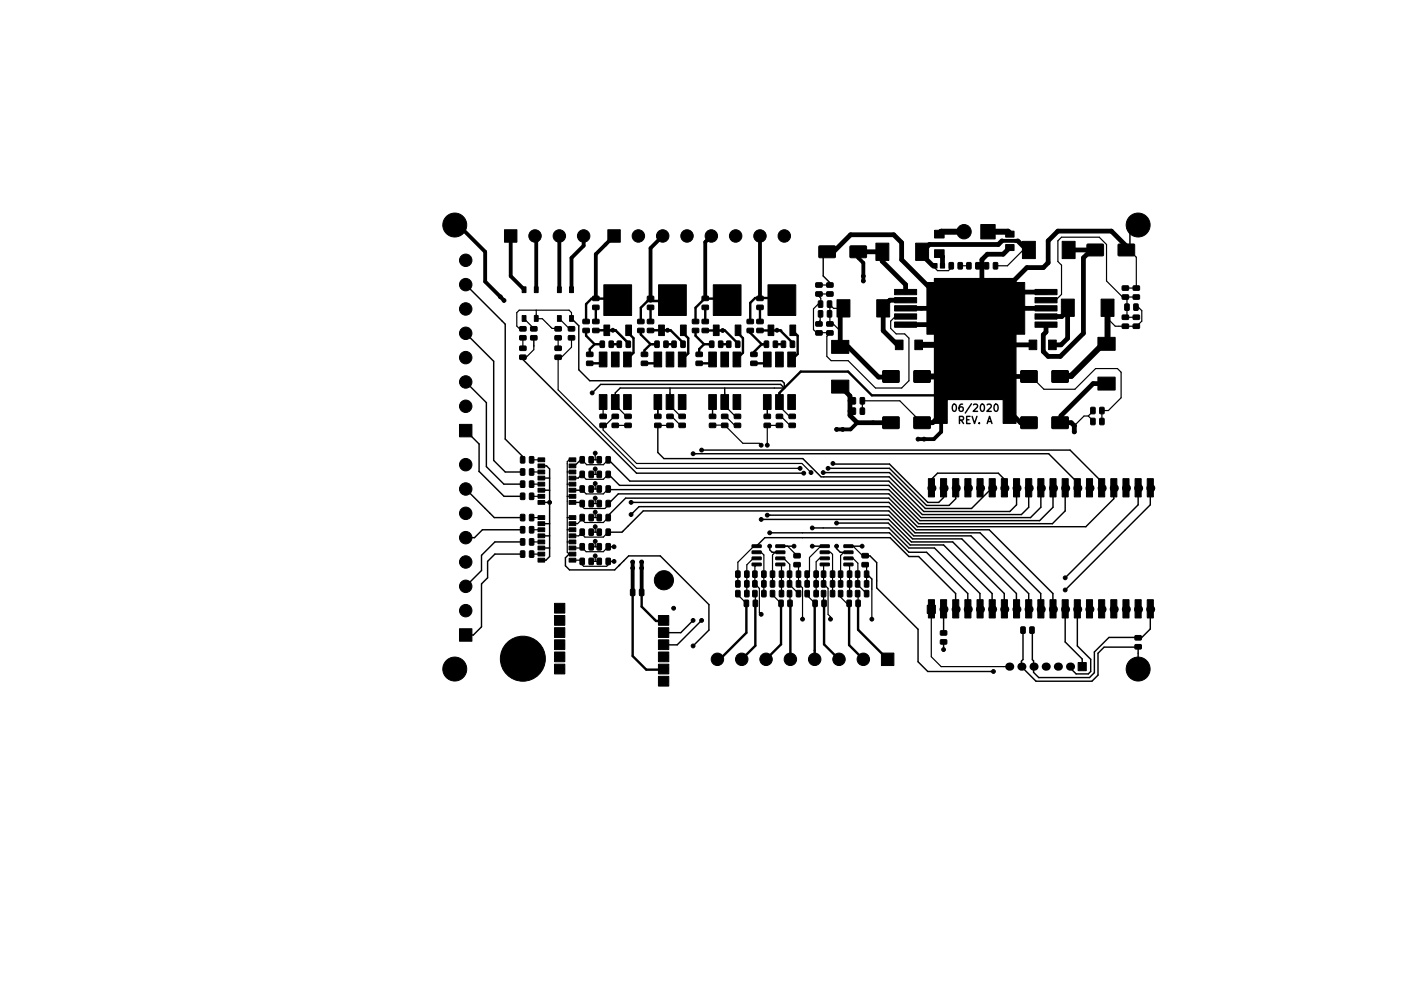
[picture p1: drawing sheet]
<svg xmlns="http://www.w3.org/2000/svg" width="297mm" height="210mm" viewBox="0 0 297 210" stroke-linecap="round" stroke-linejoin="round" font-family="sans-serif">
<defs><g id="words">
<g font-size="2.1">
<text x="199.9" y="86">06/2020</text>
<text x="200.2" y="88.5">REV. A</text>
</g>
</g></defs>
<g fill="none" stroke="#000" stroke-width=".3">
<path d="M95 47h.8M97.3 59.4l8.2 8.3v24l3.7 3.6v.7M172 52.6v5l1.4 1.4v.5M237.7 47l-1.7 1.7v3.5M97.3 69.6l5.8 5.8v20.7l2.4 2.4h3.7M97.3 79.8l4.3 4.3v13.3l3.7 3.7h3.9M109.2 74.7v.4l23.8 23.7h34.9M111.5 70.6v1.8M119.4 66v.8M119.4 66.5l1.5 1.5v9.2l2.3 2.3h40.1l.5 .5v1M97.3 89.9l2.8 2.8v5.7l5.2 5.2h3.9M112.8 97.1l.1 .2h1.3l.6 .6v18.3l-.8 .8h-.9"/>
<path d="M113.1 99.8h1.7M121.7 96.1h-.5l-1.2 1.2h-.4M121.7 98.9l-.9 .9h-1.2M126 88.8v.5M127 98.9l2.4 2.4h56.3l6.7 6.8h22.9l2.1-2.2v-4M127 99.2h.3M127.1 96l4.5 4.5h54.1l7 6.9h20.7l1.5-1.5v-4M137.4 88.8v5.7l1.3 1.3h29l3.8 3.8h14.2l7.3 7.2h17.9l1.4-1.4v-3.5M137.4 83.9v3M140 81v2.9M144.8 94.7h74.3l5.9 6M146.6 94h76.9l6.6 6.6v1.3"/>
<path d="M148.8 83.9v3M151.4 81v2.9M160.3 83.8v3.1M162.8 82v1.9M163.8 81h-34.3l-1 1v1.8M163.8 81l-.7-.7h-37.6l-1.8 1.7M169.4 98.5v.2M172 98.7h13.8l7.5 7.5h9.6l4.4-4.4M173 97.8h12.8l7.7 7.7h4.7l1.4-1.4v-2.2M174 96.8l.1 .1h11.7l8 8h2.3l1-1v-2M195.6 80.8h.2M199.1 84.5l.2-.1a.8 .8 0 0 1 .5 .7 .8 .8 0 0 1-.5 .8l-.2-.2-.2-.4z"/>
<path d="M207.8 84.5l.2-.1a.8 .8 0 0 1 .5 .7 .8 .8 0 0 1-.5 .8l-.2-.2-.2-.4zM97.3 102.1l6 6h5.7M109.1 110.6h-8.3l-1.7 1.7h-1.8M109.2 113.2h-5.8l-2.8 2.7v3.2l-3.3 3.3M109.2 115.7h-5.8l-1.5 1.5v3.4l-1.3 1.3v9l-1.7 1.7h-1.6M113.1 104.9h1.7M113.1 102.4h1.7M113.1 109.3h1.7M113.1 111.9h1.7M113.1 114.4h1.7M118.9 115.7l-.8 .8v1.6l.9 .9h9.4l2.9-2.9h6.6l10.2 10.1v5.4l-3.3 3.3M119.6 104.9h1.7l.4 .4"/>
<path d="M121.7 102l-.4 .4h-1.7M127 111.1h2.9l4.5-4.4h51.3l5.2 5.2h11.9l12.1 12v3.3M127 102h.3M127 111.1l.1 .1M127 114.2h1.3M127 117.2h1.3M131.8 104.9h53.9l5.7 5.7h15.2l13.3 13.3v3.3M131.8 107.4l1.7-1.6h52.2l5.4 5.4h13.6l12.7 12.7v3.3M158 114l1.8-1.7h26.1l4 3.9h2l7.7 7.7v3.3M159 108.5h26.7l4.7 4.7h8.6l10.8 10.7v3.3M160.3 107.6h25.4l4.9 4.9h10.3l11.4 11.4v3.3M160.8 114v.8l.5 .5h1.7"/>
<path d="M160.8 111.2h25l4.1 4.1h3.6l8.7 8.6v3.3M163 114h2.9M169.7 110.2h16l4.2 4.2h5.3l9.5 9.5v3.3M169.7 114h2.6M174.8 114v.5l.7 .8h1.7M174.8 109.2h10.7l4.6 4.6h7l10.1 10.1v3.3M177.2 114h2.9M180.7 116.1h1l1.4 1.4v5.3l8.7 8.6v6.8l2 2h13.7M181.1 119.9l1 1v2.1M194.6 101.9v-1.8l1.2-1.3h12.7l1.3 1.3v2M220 101.9v4l-2.8 2.8h-25l-6.5-6.5h-58.6l-.1-.1M222.5 101.9v4.8l-2.7 2.6h-27.9l-6.2-6.2h-56.5l-2.1 2.1"/>
<path d="M232.7 101.9v2.2l-5.9 5.9h-35.2l-5.9-6h-55l-3.6 3.6M237.7 101.8v3.6l-15.2 15.2M240.3 101.9v3.5l-17.8 17.8M144.8 129.5l-2.6 2.6h-3.5M146.6 129.5l-5.1 5.1h-2.8M197.1 127.2l-.3 .3M197.1 127.7v4.5M197.1 128h.1M197.1 134.1v1.5M213.7 131.6v.1M213.7 131.9v5.8l-.3 .3v1.2l3 3h11.7l1.3-1.2v-4.6l1.2-1.3h7.1M213.7 131.7v.4"/>
<path d="M213.9 131.6l-.2 .1M215.6 131.6v6.1l.3 .3v2.4l1.1 1.1h10.6l1-1v-4.4l3-3h6.1M222.5 127.8v6.2l3.6 3.6v1.6M225 127.8v7.1l2.8 2.8v2.5l-.5 .5h-2.5l-1.3-1.3v-.2M237.7 135v4.7M240.3 127.8v3.5l-1.9 1.9h-.7"/>
</g>
<g fill="#000" stroke="#000" stroke-width=".21">
<path d="M105.4 48h2.6v2.6h-2.6zM127 48h2.6v2.6h-2.6zM170.4 59.1h1.3v.8l-1.2 .1zM172.7 59.1h1.2l.1 .8-1.2 .1zM171.1 51.4h3.3l.1 .2v2.1l-.2 .1h-3.2l-.1-.2zM177.6 51.4h3.3l.1 .2v2.1l-.2 .1h-3.2l-.1-.2zM183 50.8h2.7v3.6h-2.7zM191.3 50.8h2.7v3.6h-2.7zM194.9 55h.8v1h-.8zM195.2 52.2h2v1.6h-2zM195.2 48.1h2v1.6h-2zM196.4 55h.9v1h-.9z"/>
<path d="M198.3 54.9h.9l-.1 1.3-.8-.1zM200.2 54.9h.8v1.3l-.9-.1zM202 54.9h.8v1.3l-.9-.1zM203.8 54.9h.9l-.1 1.3-.8-.1zM205.7 54.9h.8v1.3l-.9-.1zM204.9 46.9h3v3h-3zM207.5 54.9h.9l-.1 1.3-.8-.1zM210.1 51.1h1.7v1.2h-1.7zM210.1 48.3h1.7v1.2h-1.7zM213.6 50.4h2.7v3.6h-2.7zM204.7 59h9.4v10.8h-9.4zM221.9 50.4h2.7v3.6h-2.7z"/>
<path d="M227.1 51h3.3l.1 .2v2.1l-.2 .1h-3.2l-.1-.2zM234.4 59.7h1.3v.8l-1.2 .1zM233.6 51h3.3l.1 .2v2.1l-.2 .1h-3.2l-.1-.2zM236.7 59.7h1.3v.8l-1.2 .1zM109.1 65.9h.8v1.2h-.8zM109.1 59.9h.8v1.2h-.8zM108.6 74.2l1.2-.1 .1 .9h-1.3zM108.6 72.3h1.2l.1 .8-1.3 .1zM108.6 70.1h1.2l.1 .8-1.3 .1zM108.6 68.2h1.2l.1 .8-1.3 .1zM111.6 59.9h.8v1.2h-.8zM111.6 65.9h.8v1.2h-.8z"/>
<path d="M110.9 70.1h1.2l.1 .8-1.3 .1zM110.9 68.2h1.2l.1 .8-1.3 .1zM116.4 65.9h.8v1.2h-.8zM116.4 59.9h.8v1.2h-.8zM116 74.2l1.2-.1v.9h-1.2zM116 72.3h1.2v.8l-1.2 .1zM116 70.1h1.2v.8l-1.2 .1zM116 68.2h1.2v.8l-1.2 .1zM119 59.9h.8v1.2h-.8zM119 65.9h.8v1.2h-.8zM118.8 70.1h1.2v.8l-1.2 .1zM118.8 68.2h1.2v.8l-1.2 .1z"/>
<path d="M121.8 68.6h1.2l.1 .8-1.3 .1zM121.8 66.7h1.2l.1 .8-1.3 .1zM122.6 75.4h1.2v.8l-1.2 .1zM122.6 73.6l1.2-.1v.9h-1.2zM123.8 61.9h1.3v.8h-1.2zM123.8 63.8l1.3-.1v.9h-1.2zM123.8 68.6h1.3v.8l-1.2 .1zM123.8 66.7h1.3v.8l-1.2 .1zM125.4 71.2l.9 .1-.1 1.2h-.8zM125.2 73.5h1.6v3.1h-1.6zM126.2 67.9h1.2v2.2h-1.2zM127.3 71.2l.8 .1v1.2h-.9z"/>
<path d="M127.7 73.5h1.6v3.1h-1.6zM128.9 71.2l.9 .1-.1 1.2h-.8zM130.8 71.2l.9 .1-.1 1.2h-.8zM130.3 73.5h1.6v3.1h-1.6zM130.7 67.9h1.2v2.2h-1.2zM126.1 59.5h5.8v6.4h-5.8zM133.2 68.6h1.2l.1 .8-1.2 .1zM133.2 66.7h1.2l.1 .8-1.2 .1zM134 75.4h1.2l.1 .8-1.3 .1zM134 73.6l1.2-.1 .1 .9h-1.3zM135.3 61.9h1.2v.8h-1.2zM135.3 63.8l1.2-.1v.9h-1.2z"/>
<path d="M135.3 68.6h1.2v.8l-1.2 .1zM135.3 66.7h1.2v.8l-1.2 .1zM136.8 71.2l.9 .1-.1 1.2h-.8zM136.6 73.5h1.6v3.1h-1.6zM137.6 67.9h1.2v2.2h-1.2zM138.7 71.2l.9 .1-.1 1.2h-.8zM139.2 73.5h1.6v3.1h-1.6zM140.4 71.2l.8 .1v1.2h-.9zM142.3 71.2l.8 .1-.1 1.2h-.8zM141.7 73.5h1.6v3.1h-1.6zM142.1 67.9h1.2v2.2h-1.2zM137.6 59.5h5.8v6.4h-5.8z"/>
<path d="M144.7 68.6h1.2v.8l-1.2 .1zM144.7 66.7h1.2v.8l-1.2 .1zM145.4 75.4h1.2l.1 .8-1.2 .1zM145.4 73.6l1.2-.1 .1 .9h-1.2zM146.7 61.9h1.2l.1 .8h-1.3zM146.7 63.8l1.2-.1 .1 .9h-1.3zM146.7 68.6h1.2l.1 .8-1.3 .1zM146.7 66.7h1.2l.1 .8-1.3 .1zM148.3 71.2l.8 .1-.1 1.2h-.8zM148 73.5h1.6v3.1h-1.6zM149 67.9h1.2v2.2h-1.2zM150.1 71.2l.9 .1-.1 1.2h-.8z"/>
<path d="M150.6 73.5h1.6v3.1h-1.6zM151.8 71.2l.9 .1-.1 1.2h-.8zM153.7 71.2l.8 .1v1.2h-.8zM153.1 73.5h1.6v3.1h-1.6zM153.6 67.9h1.2v2.2h-1.2zM149 59.5h5.8v6.4h-5.8zM156.1 68.6h1.2l.1 .8-1.3 .1zM156.1 66.7h1.2l.1 .8-1.3 .1zM156.9 75.4h1.2v.8l-1.2 .1zM156.9 73.6l1.2-.1v.9h-1.2zM158.1 61.9h1.2l.1 .8h-1.2zM158.1 63.8l1.2-.1 .1 .9h-1.2z"/>
<path d="M158.1 68.6h1.2l.1 .8-1.2 .1zM158.1 66.7h1.2l.1 .8-1.2 .1zM159.7 71.2l.8 .1v1.2h-.8zM159.5 73.5h1.6v3.1h-1.6zM160.4 67.9h1.2v2.2h-1.2zM161.6 71.2l.8 .1v1.2h-.9zM162 73.5h1.6v3.1h-1.6zM163.2 71.2l.9 .1-.1 1.2h-.8zM165.1 71.2l.9 .1-.1 1.2h-.8zM164.6 73.5h1.6v3.1h-1.6zM165 67.9h1.2v2.2h-1.2zM160.4 59.5h5.8v6.4h-5.8z"/>
<path d="M170.4 69.1h1.3v.8l-1.2 .1zM170.4 67.2h1.3v.8l-1.2 .1zM170.4 61l1.3-.1v.9h-1.2zM171 64.9h.8v1.3l-.8-.1zM171 62.9h.8v1.3l-.8-.1zM172.9 64.9h.8v1.3l-.9-.1zM172.9 62.9h.8v1.3l-.9-.1zM173.7 71.1h3.6v2.7h-3.6zM173.7 79.4h3.6v2.7h-3.6zM172.7 69.1h1.2l.1 .8-1.2 .1zM172.7 67.2h1.2l.1 .8-1.2 .1zM172.7 61l1.2-.1 .1 .9h-1.2z"/>
<path d="M174.8 62.6h2.7v3.6h-2.7zM183.1 62.6h2.7v3.6h-2.7zM186.9 67.2h4.6v1.1h-4.6zM186.9 65.5h4.6v1.1h-4.6zM186.9 63.8h4.6v1.1h-4.6zM186.9 62.1h4.6v1.1h-4.6zM186.9 60.4h4.6v1.1h-4.6zM187 71h1.6v2h-1.6zM184.4 77.4h3.3l.2 .2-.1 2.1-.2 .2-3.1-.1-.1-.2zM191.1 71h1.6v2h-1.6zM193.6 59h9.4v10.8h-9.4zM190.9 77.4h3.3l.2 .2-.1 2.1-.2 .2-3.1-.1-.1-.2z"/>
<path d="M213.3 77.4h3.3l.1 .2-.1 2.1-.2 .2-3.1-.1-.1-.2zM215 71h1.6v2h-1.6zM219 71h1.6v2h-1.6zM216.2 60.4h4.6v1.1h-4.6zM216.2 62.1h4.6v1.1h-4.6zM216.2 63.8h4.6v1.1h-4.6zM216.2 65.5h4.6v1.1h-4.6zM216.2 67.2h4.6v1.1h-4.6zM221.7 62.5h2.7v3.6h-2.7zM219.8 77.4h3.3l.1 .2-.1 2.1-.2 .2-3.1-.1-.1-.2zM229.3 70.4h3.6v2.7h-3.6zM229.3 78.7h3.6v2.7h-3.6z"/>
<path d="M230 62.5h2.7v3.6h-2.7zM234.4 65.8h1.3v.8l-1.2 .1zM234.4 67.7h1.3v.8l-1.2 .1zM234.4 61.6h1.3v.8l-1.2 .1zM235 63.5h.9l-.1 1.3-.8-.1zM236.9 63.5h.8v1.3l-.9-.1zM236.7 61.6h1.3v.8l-1.2 .1zM236.7 65.8h1.3v.8l-1.2 .1zM236.7 67.7h1.3v.8l-1.2 .1zM96 88.6h2.6v2.6h-2.6zM108.8 97.9l.8 .1v1.2l-.9-.1zM108.8 95.4h.8v1.3l-.9-.1z"/>
<path d="M110.6 97.9l.9 .1-.1 1.2-.8-.1zM110.6 95.4h.9l-.1 1.3-.8-.1zM112.4 98.1h1.4v.8h-1.4zM112.4 96.9h1.4v.8h-1.4zM112.4 95.6h1.4v.8h-1.4zM118.9 95.6h1.4v.8h-1.4zM118.9 96.9h1.4v.8h-1.4zM118.9 98.1h1.4v.8h-1.4zM121.2 98.4l.9 .1-.1 1.2-.8-.1zM121.2 95.4h.9l-.1 1.3-.8-.1zM123.1 98.4l.8 .1v1.2l-.9-.1zM123.1 95.4h.8v1.3l-.9-.1z"/>
<path d="M124.8 98.4l.8 .1v1.2l-.9-.1zM124.8 95.4h.8v1.3l-.9-.1zM125.4 88.4h1.2v.8l-1.2 .1zM125.4 86.5h1.2v.8l-1.2 .1zM125.2 82.4h1.6v3.1h-1.6zM126.6 98.4l.9 .1-.1 1.2-.8-.1zM126.6 95.4h.9l-.1 1.3-.8-.1zM127.9 86.5h1.2l.1 .8-1.3 .1zM127.9 88.4h1.2l.1 .8-1.3 .1zM127.7 82.4h1.6v3.1h-1.6zM130.6 88.4h1.2v.8l-1.2 .1zM130.6 86.5h1.2v.8l-1.2 .1z"/>
<path d="M130.3 82.4h1.6v3.1h-1.6zM136.8 88.4h1.2l.1 .8-1.3 .1zM136.8 86.5h1.2l.1 .8-1.3 .1zM136.6 82.4h1.6v3.1h-1.6zM139.3 88.4h1.2l.1 .8-1.2 .1zM139.3 86.5h1.2l.1 .8-1.2 .1zM139.2 82.4h1.6v3.1h-1.6zM141.9 88.4h1.2l.1 .8-1.3 .1zM141.9 86.5h1.2l.1 .8-1.3 .1zM141.7 82.4h1.6v3.1h-1.6zM148.2 88.4h1.2l.1 .8-1.2 .1zM148.2 86.5h1.2l.1 .8-1.2 .1z"/>
<path d="M148 82.4h1.6v3.1h-1.6zM150.8 88.4h1.2v.8l-1.2 .1zM150.8 86.5h1.2v.8l-1.2 .1zM150.6 82.4h1.6v3.1h-1.6zM153.4 88.4h1.2l.1 .8-1.2 .1zM153.4 86.5h1.2l.1 .8-1.2 .1zM153.1 82.4h1.6v3.1h-1.6zM159.6 88.4h1.3v.8l-1.2 .1zM159.6 86.5h1.3v.8l-1.2 .1zM159.5 82.4h1.6v3.1h-1.6zM162.2 88.4h1.2l.1 .8-1.3 .1zM162.2 86.5h1.2l.1 .8-1.3 .1z"/>
<path d="M162 82.4h1.6v3.1h-1.6zM164.9 88.4h1.2v.8l-1.2 .1zM164.9 86.5h1.2v.8l-1.2 .1zM164.6 82.4h1.6v3.1h-1.6zM177.8 83.1h.9l-.1 1.2h-.8zM177.8 85.2l.9 .1-.1 1.2-.8-.1zM179.7 83.1h.9l-.1 1.2h-.8zM179.7 85.2l.9 .1-.1 1.2-.8-.1zM184.4 87.1h3.3l.2 .2-.1 2.1-.2 .1h-3.1l-.1-.2zM190.9 87.1h3.3l.2 .2-.1 2.1-.2 .1h-3.1l-.1-.2zM193.9 99.9h1.3v3.9h-1.3zM196.5 99.9h1.2v3.9h-1.2z"/>
<path d="M199 99.9h1.3v3.9h-1.3zM201.5 99.9h1.3v3.9h-1.3zM204.1 99.9h1.3v3.9h-1.3zM206.6 99.9h1.3v3.9h-1.3zM209.2 99.9h1.2v3.9h-1.2zM211.7 99.9h1.3v3.9h-1.3zM214.2 99.9h1.3v3.9h-1.3zM213.3 87.1h3.3l.1 .2-.1 2.1-.2 .1h-3.1l-.1-.2zM216.8 99.9h1.3v3.9h-1.3zM219.3 99.9h1.3v3.9h-1.3zM219.8 87.1h3.3l.1 .2-.1 2.1-.2 .1h-3.1l-.1-.2zM221.9 99.9h1.2v3.9h-1.2z"/>
<path d="M224.4 99.9h1.3v3.9h-1.3zM226.9 99.9h1.3v3.9h-1.3zM227.9 87.4h.8v1.3l-.8-.1zM227.9 85.1h.8v1.3l-.8-.1zM229.8 87.4h.8v1.3l-.9-.1zM229.8 85.1h.8v1.3l-.9-.1zM229.5 99.9h1.3v3.9h-1.3zM232 99.9h1.3v3.9h-1.3zM234.6 99.9h1.2v3.9h-1.2zM237.1 99.9h1.3v3.9h-1.3zM239.6 99.9h1.3v3.9h-1.3zM108.8 115.1h.8v1.3l-.9-.1z"/>
<path d="M108.8 112.5l.8 .1v1.2l-.9-.1zM108.8 110h.8v1.3l-.9-.1zM108.8 107.4l.8 .1v1.2h-.9zM108.8 103h.8v1.3l-.9-.1zM108.8 100.5h.8v1.2h-.9zM110.6 115.1h.9l-.1 1.3-.8-.1zM110.6 112.5l.9 .1-.1 1.2-.8-.1zM110.6 110h.9l-.1 1.3-.8-.1zM110.6 107.4l.9 .1-.1 1.2h-.8zM110.6 103h.9l-.1 1.3-.8-.1zM110.6 100.5h.9l-.1 1.2h-.8zM112.4 116.6h1.4v.8h-1.4z"/>
<path d="M112.4 115.3h1.4v.8h-1.4zM112.4 114h1.4v.8h-1.4zM112.4 112.8h1.4v.8h-1.4zM112.4 111.5h1.4v.8h-1.4zM112.4 110.2h1.4v.8h-1.4zM112.4 108.9h1.4v.8h-1.4zM112.4 107.7h1.4v.8h-1.4zM112.4 104.5h1.4v.8h-1.4zM112.4 103.2h1.4v.8h-1.4zM112.4 102h1.4v.8h-1.4zM112.4 100.7h1.4v.8h-1.4zM112.4 99.4h1.4v.8h-1.4z"/>
<path d="M118.9 107.7h1.4v.8h-1.4zM118.9 108.9h1.4v.8h-1.4zM118.9 110.2h1.4v.8h-1.4zM118.9 111.5h1.4v.8h-1.4zM118.9 112.8h1.4v.8h-1.4zM118.9 114h1.4v.8h-1.4zM118.9 115.3h1.4v.8h-1.4zM118.9 116.6h1.4v.8h-1.4zM118.9 99.4h1.4v.8h-1.4zM118.9 100.7h1.4v.8h-1.4zM118.9 102h1.4v.8h-1.4zM118.9 103.2h1.4v.8h-1.4z"/>
<path d="M118.9 104.5h1.4v.8h-1.4zM121.2 116.6h.9l-.1 1.3-.8-.1zM121.2 113.5l.9 .1-.1 1.2h-.8zM121.2 110.5h.9l-.1 1.3-.8-.1zM121.2 107.4l.9 .1-.1 1.2h-.8zM121.2 104.5l.9 .1-.1 1.2-.8-.1zM121.2 101.5h.9l-.1 1.3-.8-.1zM123.1 116.6h.8v1.3l-.9-.1zM123.1 113.5l.8 .1v1.2h-.9zM123.1 110.5h.8v1.3l-.9-.1zM123.1 107.4l.8 .1v1.2h-.9zM123.1 104.5l.8 .1v1.2l-.9-.1z"/>
<path d="M123.1 101.5h.8v1.3l-.9-.1zM124.8 116.6h.8v1.3l-.9-.1zM124.8 113.5l.8 .1v1.2h-.9zM124.8 110.5h.8v1.3l-.9-.1zM124.8 107.4l.8 .1v1.2h-.9zM124.8 104.5l.8 .1v1.2l-.9-.1zM124.8 101.5h.8v1.3l-.9-.1zM126.6 116.6h.9l-.1 1.3-.8-.1zM126.6 113.5l.9 .1-.1 1.2h-.8zM126.6 110.5h.9l-.1 1.3-.8-.1zM126.6 107.4l.9 .1-.1 1.2h-.8zM126.6 104.5l.9 .1-.1 1.2-.8-.1z"/>
<path d="M126.6 101.5h.9l-.1 1.3-.8-.1zM153.7 119.3h.9l-.1 1.2h-.8zM155.6 119.3h.9l-.1 1.2h-.8zM157.3 119.3h.8v1.2h-.9zM157.1 117.6h1.8l.1 .4-.1 .1h-1.7zM157.1 116.3h1.8l.1 .5-.1 .1h-1.7zM157.1 115.1l1.8-.1 .1 .5-.1 .1h-1.7zM157.1 113.8l1.8-.1 .1 .5-.1 .1h-1.7zM159.1 119.3h.9l-.1 1.2h-.8zM161 119.3h.8l-.1 1.2h-.8zM162.8 119.3h.9l-.1 1.2h-.8zM162.1 113.8l1.8-.1 .1 .5-.2 .1h-1.7z"/>
<path d="M162.1 115.1l1.8-.1 .1 .5-.2 .1h-1.7zM162.1 116.3h1.8l.1 .5-.2 .1h-1.7zM162.1 117.6h1.8l.1 .4-.2 .1h-1.7zM164.5 119.3h.9l-.1 1.2h-.8zM165.9 117.5h1.2l.1 .8h-1.3zM165.9 115.6h1.2l.1 .8-1.3 .1zM166.4 119.3h.8v1.2h-.8zM168.2 119.3h.9l-.1 1.2h-.8zM170.1 119.3h.8v1.2h-.9zM171.6 119.3h.9l-.1 1.2h-.8zM171.3 117.6h1.8l.1 .4-.1 .1h-1.7zM171.3 116.3h1.8l.1 .5-.1 .1h-1.7z"/>
<path d="M171.3 115.1l1.8-.1 .1 .5-.1 .1h-1.7zM171.3 113.8l1.8-.1 .1 .5-.1 .1h-1.7zM173.5 119.3h.9l-.1 1.2h-.8zM175.2 119.3h.8v1.2h-.9zM177.1 119.3h.8l-.1 1.2h-.8zM176.3 113.8l1.8-.1 .1 .5-.1 .1h-1.7zM176.3 115.1l1.8-.1 .1 .5-.1 .1h-1.7zM176.3 116.3h1.8l.1 .5-.1 .1h-1.7zM176.3 117.6h1.8l.1 .4-.1 .1h-1.7zM178.7 119.3h.9l-.1 1.2h-.8zM180.1 117.5h1.2l.1 .8h-1.3zM180.1 115.6h1.2l.1 .8-1.3 .1z"/>
<path d="M180.6 119.3h.9l-.1 1.2h-.8zM96 131.3h2.6v2.6h-2.6zM115.8 128.5h2.2v2.1h-2.2zM115.8 126h2.2v2h-2.2zM115.8 131.1h2.2v2h-2.2zM115.8 133.6h2.2v2h-2.2zM115.8 136.1h2.2v2.1h-2.2zM115.8 138.7h2.2v2h-2.2zM131.7 123.1h.9l-.1 1.3-.8-.1zM133.6 123.1h.9l-.1 1.3-.8-.1zM137.5 136.1h2.2v2.1h-2.2zM137.5 133.6h2.2v2h-2.2z"/>
<path d="M137.5 138.7h2.2v2h-2.2zM137.5 131.1h2.2v2h-2.2zM137.5 128.5h2.2v2.1h-2.2zM153.7 121.3h.9l-.1 1.3-.8-.1zM153.7 123.3l.9 .1-.1 1.2-.8-.1zM155.5 125.3l.9 .1-.1 1.2h-.8zM155.6 121.3h.9l-.1 1.3-.8-.1zM155.6 123.3l.9 .1-.1 1.2-.8-.1zM157.3 121.3h.8v1.3l-.9-.1zM157.3 123.3l.8 .1v1.2l-.9-.1zM157.4 125.3l.8 .1v1.2h-.9zM159.1 121.3h.9l-.1 1.3-.8-.1z"/>
<path d="M159.1 123.3l.9 .1-.1 1.2-.8-.1zM161 121.3h.8l-.1 1.3-.8-.1zM161 123.3l.8 .1-.1 1.2-.8-.1zM162.7 125.3l.9 .1-.1 1.2h-.8zM162.8 121.3h.9l-.1 1.3-.8-.1zM162.8 123.3l.9 .1-.1 1.2-.8-.1zM164.5 121.3h.9l-.1 1.3-.8-.1zM164.5 123.3l.9 .1-.1 1.2-.8-.1zM164.6 125.3l.9 .1-.1 1.2h-.8zM166.4 121.3h.8v1.3l-.8-.1zM166.4 123.3l.8 .1v1.2l-.8-.1zM168.2 121.3h.9l-.1 1.3-.8-.1z"/>
<path d="M168.2 123.3l.9 .1-.1 1.2-.8-.1zM169.8 125.3l.9 .1-.1 1.2h-.8zM170.1 121.3h.8v1.3l-.9-.1zM170.1 123.3l.8 .1v1.2l-.9-.1zM171.6 121.3h.9l-.1 1.3-.8-.1zM171.6 123.3l.9 .1-.1 1.2-.8-.1zM171.7 125.3l.9 .1-.1 1.2h-.8zM173.5 121.3h.9l-.1 1.3-.8-.1zM173.5 123.3l.9 .1-.1 1.2-.8-.1zM175.2 121.3h.8v1.3l-.9-.1zM175.2 123.3l.8 .1v1.2l-.9-.1zM177 125.3l.8 .1-.1 1.2h-.8z"/>
<path d="M177.1 121.3h.8l-.1 1.3-.8-.1zM177.1 123.3l.8 .1-.1 1.2-.8-.1zM178.7 121.3h.9l-.1 1.3-.8-.1zM178.7 123.3l.9 .1-.1 1.2-.8-.1zM178.8 125.3l.9 .1-.1 1.2h-.8zM180.6 121.3h.9l-.1 1.3-.8-.1zM180.6 123.3l.9 .1-.1 1.2-.8-.1zM184.1 136.4h2.6v2.6h-2.6zM193.7 126.4h1.7v1.7h-1.7zM193.9 125.2h1.3v3.8h-1.3zM196.5 131.7h1.2l.1 .8-1.3 .1zM196.5 133.6h1.2l.1 .8-1.3 .1z"/>
<path d="M196.5 125.2h1.2v3.8h-1.2zM199 125.2h1.3v3.8h-1.3zM201.5 125.2h1.3v3.8h-1.3zM204.1 125.2h1.3v3.8h-1.3zM206.6 125.2h1.3v3.8h-1.3zM209.2 125.2h1.2v3.8h-1.2zM211.7 125.2h1.3v3.8h-1.3zM213.3 130.9l.8 .1v1.2h-.9zM214.2 125.2h1.3v3.8h-1.3zM215.2 130.9l.8 .1-.1 1.2h-.8zM216.8 125.2h1.3v3.8h-1.3zM219.3 125.2h1.3v3.8h-1.3z"/>
<path d="M221.9 125.2h1.2v3.8h-1.2zM225.2 138.3h1.7v1.7h-1.7zM224.4 125.2h1.3v3.8h-1.3zM226.9 125.2h1.3v3.8h-1.3zM229.5 125.2h1.3v3.8h-1.3zM232 125.2h1.3v3.8h-1.3zM234.6 125.2h1.2v3.8h-1.2zM237.1 134.6h1.2l.1 .8-1.2 .1zM237.1 132.8l1.2-.1 .1 .8-1.2 .1zM237.1 125.2h1.3v3.8h-1.3zM239.6 125.2h1.3v3.8h-1.3zM137.5 141.2h2.2v2.1h-2.2z"/>
<circle cx="95" cy="47" r="2.5"/>
<circle cx="97.3" cy="59.4" r="1.3"/>
<circle cx="97.3" cy="54.4" r="1.3"/>
<circle cx="111.8" cy="49.3" r="1.3"/>
<circle cx="116.8" cy="49.3" r="1.3"/>
<circle cx="121.9" cy="49.3" r="1.3"/>
<circle cx="133.3" cy="49.3" r="1.3"/>
<circle cx="138.4" cy="49.3" r="1.3"/>
<circle cx="143.5" cy="49.3" r="1.3"/>
<circle cx="148.6" cy="49.3" r="1.3"/>
<circle cx="153.7" cy="49.3" r="1.3"/>
<circle cx="158.7" cy="49.3" r="1.3"/>
<circle cx="163.8" cy="49.3" r="1.3"/>
<circle cx="180.3" cy="58.7" r=".4"/>
<circle cx="180.3" cy="57.7" r=".4"/>
<circle cx="195.6" cy="58.5" r=".4"/>
<circle cx="196.6" cy="58.5" r=".4"/>
<circle cx="197.6" cy="58.5" r=".4"/>
<circle cx="198.6" cy="58.5" r=".4"/>
<circle cx="199.6" cy="58.5" r=".4"/>
<circle cx="200.7" cy="58.5" r=".4"/>
<circle cx="201.4" cy="48.4" r="1.5"/>
<circle cx="201.7" cy="58.5" r=".4"/>
<circle cx="202.7" cy="58.5" r=".4"/>
<circle cx="203.7" cy="58.5" r=".4"/>
<circle cx="204.7" cy="58.5" r=".4"/>
<circle cx="205.7" cy="58.5" r=".4"/>
<circle cx="206.8" cy="58.5" r=".4"/>
<circle cx="207.8" cy="58.5" r=".4"/>
<circle cx="208.8" cy="58.5" r=".4"/>
<circle cx="209.8" cy="58.5" r=".4"/>
<circle cx="210.8" cy="58.5" r=".4"/>
<circle cx="211.8" cy="58.5" r=".4"/>
<circle cx="237.7" cy="47" r="2.5"/>
<circle cx="97.3" cy="79.8" r="1.3"/>
<circle cx="97.3" cy="69.6" r="1.3"/>
<circle cx="97.3" cy="74.7" r="1.3"/>
<circle cx="97.3" cy="64.5" r="1.3"/>
<circle cx="104.5" cy="62" r=".4"/>
<circle cx="105.3" cy="62.7" r=".4"/>
<circle cx="128" cy="69" r=".4"/>
<circle cx="139.4" cy="69" r=".4"/>
<circle cx="151" cy="69" r=".4"/>
<circle cx="162.3" cy="69" r=".4"/>
<circle cx="97.3" cy="84.8" r="1.3"/>
<circle cx="97.3" cy="97" r="1.3"/>
<circle cx="123.7" cy="82" r=".4"/>
<circle cx="124.3" cy="94.6" r=".4"/>
<circle cx="124.3" cy="97.9" r=".4"/>
<circle cx="144.8" cy="94.7" r=".4"/>
<circle cx="146.6" cy="94" r=".4"/>
<circle cx="159" cy="93" r=".4"/>
<circle cx="160.3" cy="93" r=".4"/>
<circle cx="167.1" cy="97.8" r=".4"/>
<circle cx="167.9" cy="98.8" r=".4"/>
<circle cx="169.4" cy="98.7" r=".4"/>
<circle cx="172" cy="98.7" r=".4"/>
<circle cx="173" cy="97.8" r=".4"/>
<circle cx="174" cy="96.8" r=".4"/>
<circle cx="174.8" cy="89.7" r=".4"/>
<circle cx="176" cy="89.7" r=".4"/>
<circle cx="191.8" cy="91.7" r=".4"/>
<circle cx="193" cy="91.7" r=".4"/>
<circle cx="224.4" cy="88.9" r=".4"/>
<circle cx="224.4" cy="90.2" r=".4"/>
<circle cx="97.3" cy="107.2" r="1.3"/>
<circle cx="97.3" cy="112.3" r="1.3"/>
<circle cx="97.3" cy="102.1" r="1.3"/>
<circle cx="97.3" cy="117.3" r="1.3"/>
<circle cx="114.8" cy="104.9" r=".4"/>
<circle cx="124.3" cy="116.1" r=".4"/>
<circle cx="124.3" cy="101" r=".4"/>
<circle cx="124.3" cy="110" r=".4"/>
<circle cx="124.3" cy="113" r=".4"/>
<circle cx="124.3" cy="106.9" r=".4"/>
<circle cx="124.3" cy="104" r=".4"/>
<circle cx="128.3" cy="117.2" r=".4"/>
<circle cx="128.3" cy="114.2" r=".4"/>
<circle cx="131.8" cy="107.4" r=".4"/>
<circle cx="131.8" cy="104.9" r=".4"/>
<circle cx="132.2" cy="118.6" r=".4"/>
<circle cx="132.2" cy="117.3" r=".4"/>
<circle cx="134" cy="117.3" r=".4"/>
<circle cx="134" cy="118.6" r=".4"/>
<circle cx="159" cy="108.5" r=".4"/>
<circle cx="160.3" cy="107.6" r=".4"/>
<circle cx="160.8" cy="114" r=".4"/>
<circle cx="160.8" cy="111.2" r=".4"/>
<circle cx="165.9" cy="114" r=".4"/>
<circle cx="169.7" cy="114" r=".4"/>
<circle cx="169.7" cy="110.2" r=".4"/>
<circle cx="174.8" cy="109.2" r=".4"/>
<circle cx="174.8" cy="114" r=".4"/>
<circle cx="180.1" cy="114" r=".4"/>
<circle cx="95" cy="139.7" r="2.5"/>
<circle cx="97.3" cy="122.4" r="1.3"/>
<circle cx="97.3" cy="127.5" r="1.3"/>
<circle cx="109.2" cy="137.5" r="4.7"/>
<circle cx="138.7" cy="121.2" r="2"/>
<circle cx="140.7" cy="127" r=".4"/>
<circle cx="144.8" cy="129.5" r=".4"/>
<circle cx="144.8" cy="134.9" r=".4"/>
<circle cx="146.6" cy="129.5" r=".4"/>
<circle cx="149.9" cy="137.7" r="1.3"/>
<circle cx="154.9" cy="137.7" r="1.3"/>
<circle cx="159" cy="128.3" r=".4"/>
<circle cx="160" cy="137.7" r="1.3"/>
<circle cx="165.1" cy="137.7" r="1.3"/>
<circle cx="167.6" cy="129.3" r=".4"/>
<circle cx="170.2" cy="137.7" r="1.3"/>
<circle cx="173.5" cy="129.3" r=".4"/>
<circle cx="175.3" cy="137.7" r="1.3"/>
<circle cx="180.3" cy="137.7" r="1.3"/>
<circle cx="182.1" cy="129.3" r=".4"/>
<circle cx="197.1" cy="135.6" r=".4"/>
<circle cx="222.5" cy="123.2" r=".4"/>
<circle cx="222.5" cy="120.6" r=".4"/>
<circle cx="237.7" cy="139.7" r="2.5"/>
<circle cx="138.7" cy="142.3" r=".85"/>
<circle cx="207.5" cy="140.2" r=".4"/>
</g>
<g fill="#000">
<circle cx="128.4" cy="69" r=".25"/>
<circle cx="139.8" cy="69" r=".25"/>
<circle cx="163" cy="69" r=".25"/>
<circle cx="194.6" cy="101.9" r=".85"/>
<circle cx="197.1" cy="101.9" r=".85"/>
<circle cx="199.6" cy="101.9" r=".85"/>
<circle cx="202.2" cy="101.9" r=".85"/>
<circle cx="204.7" cy="101.9" r=".85"/>
<circle cx="207.3" cy="101.9" r=".85"/>
<circle cx="209.8" cy="101.9" r=".85"/>
<circle cx="212.3" cy="101.9" r=".85"/>
<circle cx="214.9" cy="101.9" r=".85"/>
<circle cx="217.4" cy="101.9" r=".85"/>
<circle cx="220" cy="101.9" r=".85"/>
<circle cx="222.5" cy="101.9" r=".85"/>
<circle cx="225" cy="101.9" r=".85"/>
<circle cx="227.6" cy="101.9" r=".85"/>
<circle cx="230.1" cy="101.9" r=".85"/>
<circle cx="232.7" cy="101.9" r=".85"/>
<circle cx="235.2" cy="101.9" r=".85"/>
<circle cx="237.7" cy="101.9" r=".85"/>
<circle cx="240.3" cy="101.9" r=".85"/>
<circle cx="116.9" cy="139.7" r=".85"/>
<circle cx="116.9" cy="129.5" r=".85"/>
<circle cx="116.9" cy="127" r=".85"/>
<circle cx="116.9" cy="132.1" r=".85"/>
<circle cx="116.9" cy="134.6" r=".85"/>
<circle cx="116.9" cy="137.2" r=".85"/>
<circle cx="138.7" cy="132.1" r=".85"/>
<circle cx="138.7" cy="129.6" r=".85"/>
<circle cx="138.7" cy="137.2" r=".85"/>
<circle cx="138.7" cy="134.6" r=".85"/>
<circle cx="138.7" cy="139.7" r=".85"/>
<circle cx="197.1" cy="127.2" r=".85"/>
<circle cx="199.6" cy="127.2" r=".85"/>
<circle cx="202.2" cy="127.2" r=".85"/>
<circle cx="204.7" cy="127.2" r=".85"/>
<circle cx="207.2" cy="127.2" r=".85"/>
<circle cx="209.8" cy="127.2" r=".85"/>
<circle cx="210.8" cy="139.2" r=".85"/>
<circle cx="212.3" cy="127.2" r=".85"/>
<circle cx="213.4" cy="139.2" r=".85"/>
<circle cx="214.9" cy="127.2" r=".85"/>
<circle cx="215.9" cy="139.2" r=".85"/>
<circle cx="217.4" cy="127.2" r=".85"/>
<circle cx="218.4" cy="139.2" r=".85"/>
<circle cx="219.9" cy="127.2" r=".85"/>
<circle cx="221" cy="139.2" r=".85"/>
<circle cx="222.5" cy="127.2" r=".85"/>
<circle cx="223.5" cy="139.2" r=".85"/>
<circle cx="225" cy="127.2" r=".85"/>
<circle cx="227.6" cy="127.2" r=".85"/>
<circle cx="230.1" cy="127.2" r=".85"/>
<circle cx="232.6" cy="127.2" r=".85"/>
<circle cx="235.2" cy="127.2" r=".85"/>
<circle cx="237.7" cy="127.2" r=".85"/>
<circle cx="240.3" cy="127.2" r=".85"/>
</g>
<g fill="none" stroke="#000" stroke-width=".25">
<path d="M173.4 59.5l-2.2 .1M193.5 52.7v1.5l1.4 1.3h.4v.5l.5 .5h2.3l.7-.6M195.6 58.5h7.1M196.9 53.6v1.9M200.6 55.5h1.8M204.2 55.5h1.9M214.1 51.8l-3.7 3.7h-2.5M214.9 52.2v.4l-1.2 1.2M235.8 52.2l1.6 1.5v6.4M109.2 70.4v2.6M109.5 66.5l2 2.1M111.5 72.4v.6l-1.6 1.6h-.7"/>
<path d="M112 64.8v1.7M112 66.5h1.3l2 2.1h1.5M116.6 74.7v6.7l16.4 16.4h34.1M116.6 70.6v2.1M116.8 66.5l2.1 2.1h.5M119.4 66.5h.1M119.4 66.3v-1l-.5-.5h-10.4l-.6 .5v2.8l.6 .6h.7M119.4 70.6v1.9l-2.1 2.1h-.7M122.4 69v1.1M124.2 71.9h1M124.5 69l4 .1 2.2 2.2M124.5 64.5v2.6"/>
<path d="M126 74.9l-1 1h-1.8M127.8 71.9h1.2M129 62.7h-1.5M131.3 69v.8M135.9 69h4M135.9 64.8v2.3M136.4 71.9h1M137.7 74.9l-1 1h-2.1M138.9 71.9h1.9M140.5 62.7h-5.1l-1.5 1.6v2.8M142.7 71.4v.5M147.3 64.1v.6"/>
<path d="M171.1 61.4v.5l.3 .4v1.2h-.5l-1 1v4.3l.7 .7h2.8M171.3 65.5v1.4l-.2 .2v.5M173.2 63.5l.9 .9h2.1M173.4 61.4l-2.3 .1M173.4 63.4v4.2h.7l1.5 1.6v3.3M189.2 66.1h-2.2l-.9 1v1.5l1.1 1.1h1.8l.9 .9v8.9l-1.6 1.5h-5.4l-5.7-5.7h-3.6l-.9-.9v-4.2l.7-.6M215.4 77.5v1.1l2.7 2.7h6.4l4.4-4.3h4.5l.8 .7v5.4l-2.7 2.6h-1.2M231.4 64.3v2.2l1.6 1.6h4.4M234.9 62l.5 .4v3.7l-.2 .2M235.1 60.1l2.1 .1M235.2 62h-.8l-3.3-3.3v-7.7l-1.5-1.5h-7.9l-.7 .8v4.3l.7 .8v6.1l-1.2 1.2h-2M237.3 64.1h.5l.7 .8v2.2l-1 1"/>
<path d="M237.4 66.2l-2.5 .1M237.5 62h-2.4M111 96h2.2M111 98.5h2M118.5 98.5h1.1M119.5 96h-.6l-.4 .4v18.9l.4 .4h.7M121.7 98.9l-.2 .2M121.8 99.1v.3l.6 .7h3.6l1-1M123.4 96h1.8M123.4 99.1h1.8M124.3 94.6v1.4M124.3 98.2v.9"/>
<path d="M126 88.9v.9l7 7h34.5l1.9 1.7M126 83.8v3.1M127 96l-1 1h-3.4l-.9-.9M128.5 83.8v.8l2.4 2.3h.2M128.5 87h-.2l-1.9 1.8h-.4M131.3 88.8h-2.8M137.4 88.8l2.6 .1M137.4 84.1v2.8M140 86.9h.3l1.9 2h.4v.1l-.1-.1M140 83.9v.8l2.2 2.2h.3M148.7 88.8h2.7l3.8 3.8h3.4l.4 .4M151.4 83.9v.8l2.2 2.2h.3"/>
<path d="M151.4 87h.2l1.9 1.8h.4M160.3 88.8l2.6 .1M160.3 88.8v4.2M162.8 83.7v1.1l2.1 2.1h.5M162.8 87h.4l1.8 1.8h.4M177.5 83.7h.8M177.5 85.8h.8M180.2 86l-.1-2.3h7.9l3.8 3.8h1.1M211.6 86.9l-1.3 1.2M227.3 86.9l1 1v.1M227.3 86.9h-.9l-2 2M228.3 85.6h.1"/>
<path d="M228.3 85.8l-1 1.1M230.1 85.6l.1 2.4M111 108.1h2.2M111 101.1h2M111 103.6h2.2M111 110.6h2.2M111 113.2h2M111 115.7h2M118.5 108.1h1.1M118.5 101.1h1.1M118.5 103.6h1.1M118.5 110.6h1.1"/>
<path d="M118.5 113.2h1.1M119.6 117h1.6l.5 .5M121.5 108.1h.1M121.5 111.1h.2l-.8 .8h-1.3M121.5 114v.2M121.6 114.2v.2l.8 .8h3.6l1-1M121.7 105.2v.6l.4 .4h4.3l.6-.7v-.3M121.7 108.1v.5l.5 .5h3.8l1-1M121.7 108.3l-1.1 1h-1M121.7 114.2l-.3 .2h-1.8M121.8 111.1v.7l.4 .3h3.8l1-1M123.5 102.1h1.6"/>
<path d="M123.5 105.2h1.6M123.5 108.1h1.6M123.5 111.1h1.6M123.5 114.2h1.6M123.5 117.2h1.7M124.3 101.2v.9M124.3 104v1.2M124.3 106.9v1.2M124.3 110.2v.9M124.3 113.3v.9M124.3 116.3v.9M127 102.1l-1 1h-3.6l-.7-.7"/>
<path d="M127 117.2v.7l-.3 .3h-4.8l-.4-.3v-.6M157.7 116.6h-.3l-1.4 1.3v6.3M158 114h-.5l-3.4 3.4v4.5M158.1 115.3h.9l.6 .6v8M158.1 117.9l-.4 .4v3.6l.9 1v5l.4 .4M162.9 115.3h-1l-.5 .6v6M162.9 117.9l.3 .3v5.7M163.1 116.6h.6l1.3 1.3v4.2l1.8 1.8M163.2 114h1.3l2 2M166.6 118l.2 .2v3.7l.8 .9v6.5M166.9 119.8h-.1M168.7 119.8l-.1 2.1"/>
<path d="M172.1 116.6h-.9l-.7 .7v6.6M172.2 115.3h1.3l.4 .4v8.2M172.3 117.9l-.3 .3v3.7l1 1v5.4l.5 .5v.5M172.6 114h-1.2l-2.3 2.4v3l-.5 .5M177 115.3h-.7l-.7 .7v5.9M177.2 114h1l2 2.1 .6-.2M177.2 117.9h-.2l.5 .4v5.6M177.3 116.7v-.1h.9l1 1v4.5l1.8 1.8M180.7 117.9l.3 .3v3.7M181 119.9h.1M225 100.7v1.2M154.2 123.9v.3l1.7 1.8"/>
<path d="M157.7 123.8l.1 2.2M161.4 124.1v.1l1.7 1.8M165 123.8v2.2M168.7 123.9v.5l1.6 1.6M172 123.9l.1 2M175.6 123.8v.9l1.3 1.3h.5M179.1 122h.1M179.2 123.9v2.1M182.1 123v6.3M194.5 127.2v9.9l2.1 2.1h14.2"/>
</g>
<path d="M201.4 48.4h-4.8l-.6 .6M206.4 48.4h4.2l.3 .4M191.9 72h4.8M192 71.9v.1M196.2 67.8l.6 .6M196.7 77.5l-1.1 1.1h-3.3l-.1-.1M231.4 64.3v7M231.4 71.6h-.8l-6.8 6.9h-2.6l-.3-.4" fill="none" stroke="#000" stroke-width="1.3"/>
<g fill="none" stroke="#000" stroke-width="1">
<path d="M172 52.6h2.1l3.6-3.6h9l1.6 1.7v3.5l7.8 7.8v.2M180 52.6h4.1l.2 .1M184.1 52.7h.2M184.3 52.7v1.8l4.9 4.9v1.6M192.8 52.6v.8l2.1 2.1M196.2 53l.7 .6-.1 1.8M209.3 50.3l-.8 .7h-14.4l-1.5 1.6M209.7 58.5v5.5l-.3 .4M210.9 51.7l-1.3 1.4h-3.4l-1.1 1.1v1.2l.1 .1-.1 .1v4.1l1 1M211.7 58.5h-9.1l-1.7 1.7M212.6 50.3l1.8 1.8h.5M227.8 52.3l-1.5 1.5v15.8l-4.8 4.8h-2.6l-1-1v-3.5l.6-.6v-1.5"/>
<path d="M228 52.2h-4.6l-.1 .1M236 52.2l-3.8-3.9h-11.2l-2.1 2v4.6l-1 1h-3.4l-2.7 2.6M176.1 64.4l-.6 .6v7.4h1.7l6.3 6.3h2.9l.5-.5M184.5 64.4v4.6l3.2 3.1M188.7 67.8h1.3M189.2 67.8h7M189.2 64.4h7.3M189.2 62.7h-3.3l-1.4 1.3v.4M196.7 68.6v17.5l-.2 .5M198.3 64.4v2.6l-1.5 1.4M210.3 77.5l1.2 1.1h3.6l.3-.2M210.7 72h5.1"/>
<path d="M211.6 64.4h6.9M212.5 61h6M223 64.3v6.3l-1.4 1.4h-1.8M223 64.9l-1.2 1.2h-3.3M175.5 80.7l2 2v4l1.6 1.6h7M196.1 86.7l.4-.1zM196.5 86.6l-1.7 1.7h-2.2M210.8 86.1l.8 .8M211.1 84.4v1.7l2.1 2.2h1.7M221.4 88.3h2.4l.6 .6v1.3M231.1 80.1h-2.8l-6.7 6.7v1.6"/>
</g>
<g fill="none" stroke="#000" stroke-width=".5">
<path d="M106.7 49.3v.2M122.4 69v1.1l1.8 1.8M124.2 71.9l-1 1v1.1M124.2 71.9h1.8M124.2 69h4.4l2.7 2.7v.2M124.5 64.1v3M126 75.1v.2l-.6 .6h-2.2M127.8 62.7l-.4-.3h-3.8l-1.2 1.1v3.6M127.8 71.9h1.1M131.3 69v.6l1 1v3.1l-1.2 1.4M133.9 68.8v1l2 2.1M135.6 69h4.5l2.6 2.6v.3"/>
<path d="M135.9 71.9h1.3M135.9 71.9l-1.3 1.2v.8M135.9 64.6v2.5M137.4 75.1v.3l-.4 .5h-2.4M139.1 71.9h1.7M140.5 62.6l-.3 .3h-4.9l-1.4 1.4v2.8M142.7 69v.6l1.1 1v3.2l-1.3 1.3M145.3 69v1.1l1.8 1.8M147.1 71.9h1.5M147.1 71.9l-1.1 1v1.1M147.3 69h4.1l2.8 2.9M147.3 64.7v2.4"/>
<path d="M148.5 75.1h.3M149.1 75.2l-.7 .7h-2.4M150.5 71.9h1.7M151.9 62.7l-.4-.3h-4.3l-1.9 1.9v2.8M154.2 69.1v.5l1 1v3.1l-1.3 1.4M156.7 69v.5l2.4 2.4M158.7 69h4.2l2.7 2.6v.3M158.7 64.2v3.1M159.1 71.9h1.2M159.1 71.9l-1.6 1.6v.5M160.3 75.2l-.7 .7h-2.1M162 71.9h1.6"/>
<path d="M163.3 62.5l-.2-.3h-5.4l-1 1v3.9M165.4 69.1h.2l-.2 .2zM165.6 69.1l1 1v3.8l-1.2 1.2M162.8 82.1v.7M196.7 81.3l-1.2 1.2h-13.4l-4.9-4.9h-9.9l-4.5 4.4M132.2 123.7v13.3l2.8 2.8h3.7M134 123.7v3l3 3h1.7M156 125.9l-.1 6.2-5.5 5.6h-.5M157.9 126.1l-.1 8.7-2.9 2.9M163.2 126l-.1 8.5-3.1 3.2M165 126l.1 .1v11.6M170.3 125.9l-.1 .1v11.7"/>
<path d="M172.2 126l-.1 8.5 3.2 3.2M177.4 126v8.7l2.9 3M179.2 126v5.5l6.2 6.2h-.5"/>
</g>
<g fill="none" stroke="#000" stroke-width=".8">
<path d="M95.8 47l5.5 5.6v6.2l4 3.9M106.7 49.3v8.4l2.8 2.7M111.8 49.3l.2 .2v11.1M116.8 49.1v11.6M121.9 49.3v2l-2.5 2.5v6.9M128.3 49.3l-3.8 3.8v9.1M138.4 49.3l-2.5 2.5v11M148.6 49.3l-1.3 1.2v11.9M158.7 49.3v13M179.3 52.6v1.2l1 1.1v3.8M180.1 52.6l.2 .2M209.3 50.3h3.3"/>
<path d="M179.1 88.3l-1.4 1.4h-2.9M196.6 87.1v3.1l-1.5 1.5h-3.3M132.2 117.3h.1M132.2 117.3v6.4M134 117.3v6.4"/>
</g>
<path d="M195.2 58.2h17v30.2h-2.6v-5h-11.7v5h-2.7z" fill="#000" stroke="#000" stroke-width=".25"/>
<use href="#words"/>
</svg>
